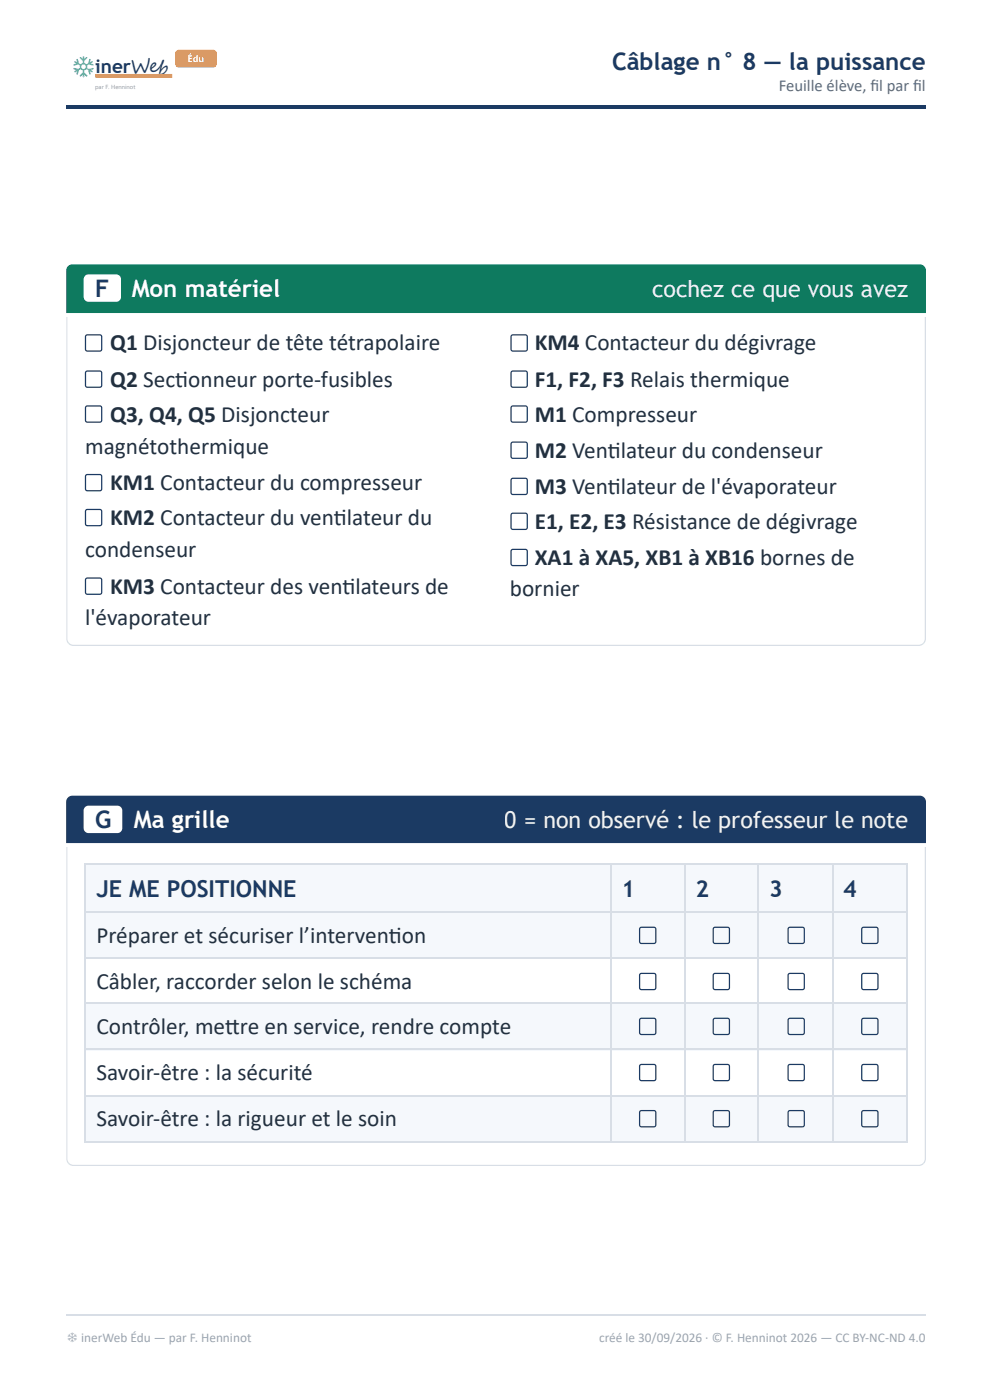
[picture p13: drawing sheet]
<svg xmlns="http://www.w3.org/2000/svg" width="210mm" height="297mm" viewBox="0 0 210 297" stroke-linecap="round" stroke-linejoin="round" font-family="sans-serif">
<defs><g id="words">
<g font-size="5.1" fill="#1b3a63">
<text x="129.8" y="14.8">Câblage n° 8 — la puissance</text>
<text x="20.2" y="63">F</text>
<text x="20.2" y="175.7">G</text>
</g>
<g font-size="5.1" fill="#fff">
<text x="27.9" y="63">Mon matériel</text>
<text x="28.4" y="175.7">Ma grille</text>
</g>
<g font-size="4.9" fill="#fff">
<text x="138.2" y="63">cochez ce que vous avez</text>
<text x="107.1" y="175.7">0 = non observé : le professeur le note</text>
</g>
<g font-size="4.9" fill="#22303f">
<text x="23.3" y="74.3">Q1 Disjoncteur de tête tétrapolaire</text>
<text x="113.4" y="74.3">KM4 Contacteur du dégivrage</text>
<text x="23.3" y="82">Q2 Sectonneur porte-fusibles</text>
<text x="37.2" y="82">i</text>
<text x="113.4" y="82">F1, F2, F3 Relais thermique</text>
<text x="23.3" y="89.4">Q3, Q4, Q5 Disjoncteur</text>
<text x="113.4" y="89.4">M1 Compresseur</text>
<text x="18.1" y="96.3">magnétothermique</text>
<text x="113.4" y="97.1">M2 Ventlateur du condenseur</text>
<text x="128.9" y="97.1">i</text>
<text x="23.3" y="104">KM1 Contacteur du compresseur</text>
<text x="113.4" y="104.8">M3 Ventlateur de l'évaporateur</text>
<text x="128.9" y="104.8">i</text>
<text x="23.3" y="111.4">KM2 Contacteur du ventlateur du</text>
<text x="70.8" y="111.4">i</text>
<text x="113.4" y="112.2">E1, E2, E3 Résistance de dégivrage</text>
<text x="18.1" y="118.3">condenseur</text>
<text x="113.4" y="119.9">XA1 à XA5, XB1 à XB16 bornes de</text>
<text x="23.3" y="125.9">KM3 Contacteur des ventlateurs de</text>
<text x="72.6" y="125.9">i</text>
<text x="108.1" y="126.5">bornier</text>
<text x="18.1" y="132.6">l'évaporateur</text>
<text x="20.4" y="200">Préparer et sécuriser l’interventon</text>
<text x="82.4" y="200">i</text>
<text x="20.4" y="209.8">Câbler, raccorder selon le schéma</text>
<text x="20.4" y="219.3">Contrôler, metre en service, rendre compte</text>
<text x="47.7" y="219.3">t</text>
<text x="20.4" y="229.1">Savoir-être : la sécurité</text>
<text x="20.4" y="238.9">Savoir-être : la rigueur et le soin</text>
</g>
<g font-size="4.9" fill="#1b3a63">
<text x="20.4" y="190.2">JE ME POSITIONNE</text>
<text x="131.8" y="190.2">1</text>
<text x="147.4" y="190.2">2</text>
<text x="163.1" y="190.2">3</text>
<text x="178.8" y="190.2">4</text>
</g>
<g font-size="4.5" fill="#1b3a63">
<text x="14.5" y="15.8">❄</text>
<text x="14.5" y="15.8">️</text>
</g>
<text font-size="4" fill="#1b3a63" x="20.2" y="15.6">inerWeb</text>
<text font-size="3.5" fill="#5d6b7c" x="165.1" y="19.3">Feuille élève, fi l par fi l</text>
<g font-size="2.8" fill="#9aa5b1">
<text x="14.1" y="284.7">❄ inerWeb Édu — par F. Henninot</text>
<text x="127" y="284.7">créé le 30/09/2026 · © F. Henninot 2026 — CC BY-NC-ND 4.0</text>
</g>
<text font-size="2" fill="#fff" x="39.8" y="13.2">Édu</text>
<text font-size="1.3" fill="#999" x="20.2" y="18.9">par F. Henninot</text>
</g></defs>
<path d="M14 22.2h182.3v.8h-182.3z" fill="#1b3a63"/>
<path d="M20.2 16.1h16.3" fill="none" stroke="#e8914a" stroke-width=".79" stroke-linecap="butt"/>
<path d="M37.4 10.8l.5-.2h7.3a.75 .75 0 0 1 .7 .7v2.3a.75 .75 0 0 1-.7 .7h-7.3a.75 .75 0 0 1-.8-.7v-2.3z" fill="#e8914a"/>
<path d="M14.4 56.5l.9-.4h179.7a1.32 1.32 0 0 1 1.3 1.3v9h-182.3v-9z" fill="#0e7a5f"/>
<path d="M18 58.5l.8-.3h5.8a1.06 1.06 0 0 1 1.1 1.1v3.7a1.06 1.06 0 0 1-1.1 1h-5.8a1.06 1.06 0 0 1-1.1-1v-3.7z" fill="#fff"/>
<g fill="#d8dee6">
<path d="M14 136.1h182.3v1h-182.3z"/>
<path d="M195.3 67.2h1v69.9h-1z"/>
<path d="M14 67.2h1v69.9h-1z"/>
</g>
<g fill="none" stroke="#1b3a63" stroke-width=".26">
<path d="M18.2 71.2l.3-.2 2.9 .2 .2 .2-.2 3-.2 .1-3-.1-.1-.3zM18.2 78.8l.3-.1 2.9 .1 .2 .3-.2 2.9-.2 .2-3-.2-.1-.2zM108.5 71.2l.2-.2 3 .2 .1 .2-.1 3-.3 .1-2.9-.1-.2-.3zM108.5 78.8l.2-.1 3 .1 .1 .3-.1 2.9-.3 .2-2.9-.2-.2-.2zM18.2 86.2l.3-.1 2.9 .1 .2 .3-.2 2.9-.2 .2-3-.2-.1-.2zM108.5 86.2l.2-.1 3 .1 .1 .3-.1 2.9-.3 .2-2.9-.2-.2-.2zM108.5 93.9l.2-.1 3 .1 .1 .3-.1 2.9-.3 .1-2.9-.1-.2-.3zM18.2 100.8l.3-.1 2.9 .1 .2 .3-.2 2.9-.2 .1-3-.1-.1-.3zM18.2 108.2l.3-.1 2.9 .1 .2 .3-.2 2.9-.2 .1-3-.1-.1-.3zM108.5 101.6l.2-.1 3 .1 .1 .3-.1 2.9-.3 .1-2.9-.1-.2-.3zM108.5 109l.2-.1 3 .1 .1 .3-.1 2.9-.3 .1-2.9-.1-.2-.3zM108.5 116.7l.2-.2 3 .2 .1 .2-.1 3-.3 .1-2.9-.1-.2-.3z"/>
<path d="M18.2 122.8l.3-.2 2.9 .2 .2 .2-.2 3-.2 .1-3-.1-.1-.3z"/>
</g>
<path d="M14.4 169.2l.9-.4h179.7a1.32 1.32 0 0 1 1.3 1.3v8.8h-182.3v-8.8z" fill="#1b3a63"/>
<path d="M18 171.2l.8-.3h6.1a1.06 1.06 0 0 1 1 1.1v3.7a1.06 1.06 0 0 1-1 1h-6.1a1.06 1.06 0 0 1-1.1-1v-3.7z" fill="#fff"/>
<g fill="#d8dee6">
<path d="M14 246.4h182.3v1h-182.3z"/>
<path d="M195.3 179.7h1v67.7h-1z"/>
<path d="M14 179.7h1v67.7h-1z"/>
</g>
<g fill="#f5f8fc">
<path d="M18.3 183.1h111.3v10.3h-111.3z"/>
<path d="M129.6 183.1h15.7v10.3h-15.7z"/>
<path d="M145.3 183.1h15.6v10.3h-15.6z"/>
<path d="M160.9 183.1h15.6v10.3h-15.6z"/>
<path d="M176.5 183.1h15.6v10.3h-15.6z"/>
<path d="M18.3 193.4h111.3v9.8h-111.3z"/>
<path d="M129.6 193.4h15.7v9.8h-15.7z"/>
<path d="M145.3 193.4h15.6v9.8h-15.6z"/>
<path d="M160.9 193.4h15.6v9.8h-15.6z"/>
<path d="M176.5 193.4h15.6v9.8h-15.6z"/>
<path d="M18.3 213h111.3v9.8h-111.3z"/>
<path d="M129.6 213h15.7v9.8h-15.7z"/>
<path d="M145.3 213h15.6v9.8h-15.6z"/>
<path d="M160.9 213h15.6v9.8h-15.6z"/>
<path d="M176.5 213h15.6v9.8h-15.6z"/>
<path d="M18.3 232.3h111.3v9.8h-111.3z"/>
<path d="M129.6 232.3h15.7v9.8h-15.7z"/>
<path d="M145.3 232.3h15.6v9.8h-15.6z"/>
<path d="M160.9 232.3h15.6v9.8h-15.6z"/>
<path d="M176.5 232.3h15.6v9.8h-15.6z"/>
</g>
<g fill="none" stroke="#d8dee6" stroke-width=".26">
<path d="M18 183.2h174.4M18 193.5h174.4M18.1 183.1v59.3M129.5 183.1v59.3M145.1 183.1v59.3M160.7 183.1v59.3M176.6 183.1v59.3M192.2 183.1v59.3M18 203.3h174.4M18 212.9h174.4M18 222.6h174.4M18 232.4h174.4"/>
<path d="M18 242.2h174.4M14 279h182.3"/>
</g>
<g fill="none" stroke="#1b3a63" stroke-width=".26">
<path d="M135.7 196.8l.3-.1 2.9 .1 .1 .3-.1 2.9-.3 .2-2.9-.2-.1-.2zM151.3 196.8l.3-.1 2.9 .1 .1 .3-.1 2.9-.2 .2-3-.2-.1-.2zM167.2 196.8l.3-.1 2.9 .1 .1 .3-.1 2.9-.3 .2-2.9-.2-.1-.2zM182.8 196.8l.3-.1 2.9 .1 .1 .3-.1 2.9-.3 .2-2.9-.2-.1-.2zM135.7 206.6l.3-.1 2.9 .1 .1 .3-.1 2.9-.3 .1-2.9-.1-.1-.2zM135.7 216.1l.3-.1 2.9 .1 .1 .3-.1 3-.3 .1-2.9-.1-.1-.3zM151.3 206.6l.3-.1 2.9 .1 .1 .3-.1 2.9-.2 .1-3-.1-.1-.2zM151.3 216.1l.3-.1 2.9 .1 .1 .3-.1 3-.2 .1-3-.1-.1-.3zM167.2 206.6l.3-.1 2.9 .1 .1 .3-.1 2.9-.3 .1-2.9-.1-.1-.2zM167.2 216.1l.3-.1 2.9 .1 .1 .3-.1 3-.3 .1-2.9-.1-.1-.3zM182.8 206.6l.3-.1 2.9 .1 .1 .3-.1 2.9-.3 .1-2.9-.1-.1-.2zM182.8 216.1l.3-.1 2.9 .1 .1 .3-.1 3-.3 .1-2.9-.1-.1-.3z"/>
<path d="M135.7 225.9l.3-.1 2.9 .1 .1 .3-.1 2.9-.3 .2-2.9-.2-.1-.2zM135.7 235.7l.3-.1 2.9 .1 .1 .3-.1 2.9-.3 .2-2.9-.2-.1-.2zM151.3 225.9l.3-.1 2.9 .1 .1 .3-.1 2.9-.2 .2-3-.2-.1-.2zM151.3 235.7l.3-.1 2.9 .1 .1 .3-.1 2.9-.2 .2-3-.2-.1-.2zM167.2 225.9l.3-.1 2.9 .1 .1 .3-.1 2.9-.3 .2-2.9-.2-.1-.2zM167.2 235.7l.3-.1 2.9 .1 .1 .3-.1 2.9-.3 .2-2.9-.2-.1-.2zM182.8 225.9l.3-.1 2.9 .1 .1 .3-.1 2.9-.3 .2-2.9-.2-.1-.2zM182.8 235.7l.3-.1 2.9 .1 .1 .3-.1 2.9-.3 .2-2.9-.2-.1-.2z"/>
</g>
<use href="#words"/>
</svg>
